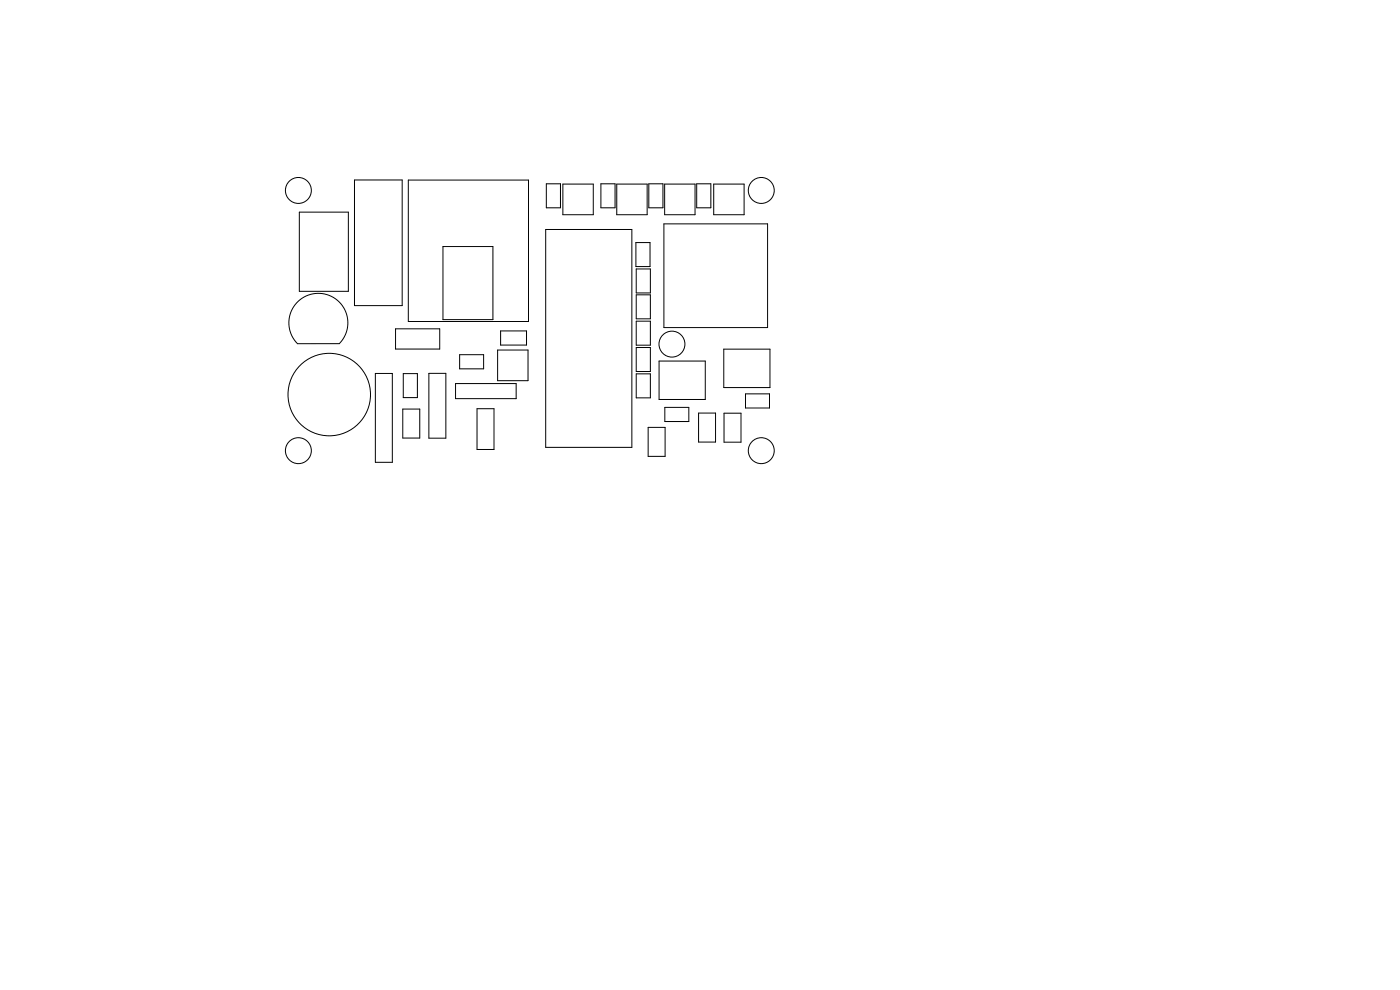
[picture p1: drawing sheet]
<svg xmlns="http://www.w3.org/2000/svg" width="297mm" height="210mm" viewBox="0 0 297 210" stroke-linecap="round" stroke-linejoin="round" font-family="sans-serif">
<g fill="none" stroke="#000" stroke-width=".21">
<path d="M75.2 38.2h10.1v26.6h-10.1zM86.6 38.2h25.5v30h-25.5zM115.9 39h3v5.1h-3zM119.4 39h6.5v6.6h-6.5zM127.5 39h3v5.1h-3zM130.8 39h6.5v6.6h-6.5zM137.6 39h3v5.1h-3zM141 39h6.5v6.6h-6.5zM147.8 39h3v5.1h-3zM151.4 39h6.5v6.6h-6.5zM63.5 45h10.4v16.8h-10.4zM94 52.3h10.6v15.5h-10.6z"/>
<path d="M115.8 48.7h18.2v46.2h-18.2zM134.9 51.5h3v5h-3zM135 57.1h3v5h-3zM140.8 47.5h22v22h-22zM63.3 63.9a6.3 6.3 0 0 1 8.7 .2 6.3 6.3 0 0 1 0 8.8h-8.9a6.3 6.3 0 0 1 .2-9zM79.6 79.2h3.6v18.9h-3.6zM83.9 69.8h9.4v4.2h-9.4zM85.5 79.3h3v5h-3zM91 79.2h3.6v13.8h-3.6zM97.5 75.2h5.1v3h-5.1zM105.6 74.3h6.4v6.5h-6.4zM106.2 70.2h5.5v3h-5.5z"/>
<path d="M135 73.7h3v5.1h-3zM135 62.5h3v5.1h-3zM135 68.1h3v5.1h-3zM135 79.3h3v5.1h-3zM139.8 76.6h9.8v8.1h-9.8zM153.5 74.1h9.8v8.1h-9.8zM85.4 86.8h3.7v6.1h-3.7zM96.6 81.4h12.9v3.2h-12.9zM101.2 86.7h3.6v8.7h-3.6zM137.5 90.7h3.6v6.1h-3.6zM141 86.4h5.1v3h-5.1zM148.2 87.6h3.6v6.2h-3.6z"/>
<path d="M153.6 87.7h3.6v6.1h-3.6zM158.2 83.6h5v3h-5z"/>
<circle cx="63.3" cy="40.4" r="2.75"/>
<circle cx="161.5" cy="40.4" r="2.75"/>
<circle cx="142.5" cy="73" r="2.75"/>
<circle cx="63.3" cy="95.6" r="2.75"/>
<circle cx="69.8" cy="83.7" r="8.7"/>
<circle cx="161.5" cy="95.6" r="2.75"/>
</g>
</svg>
